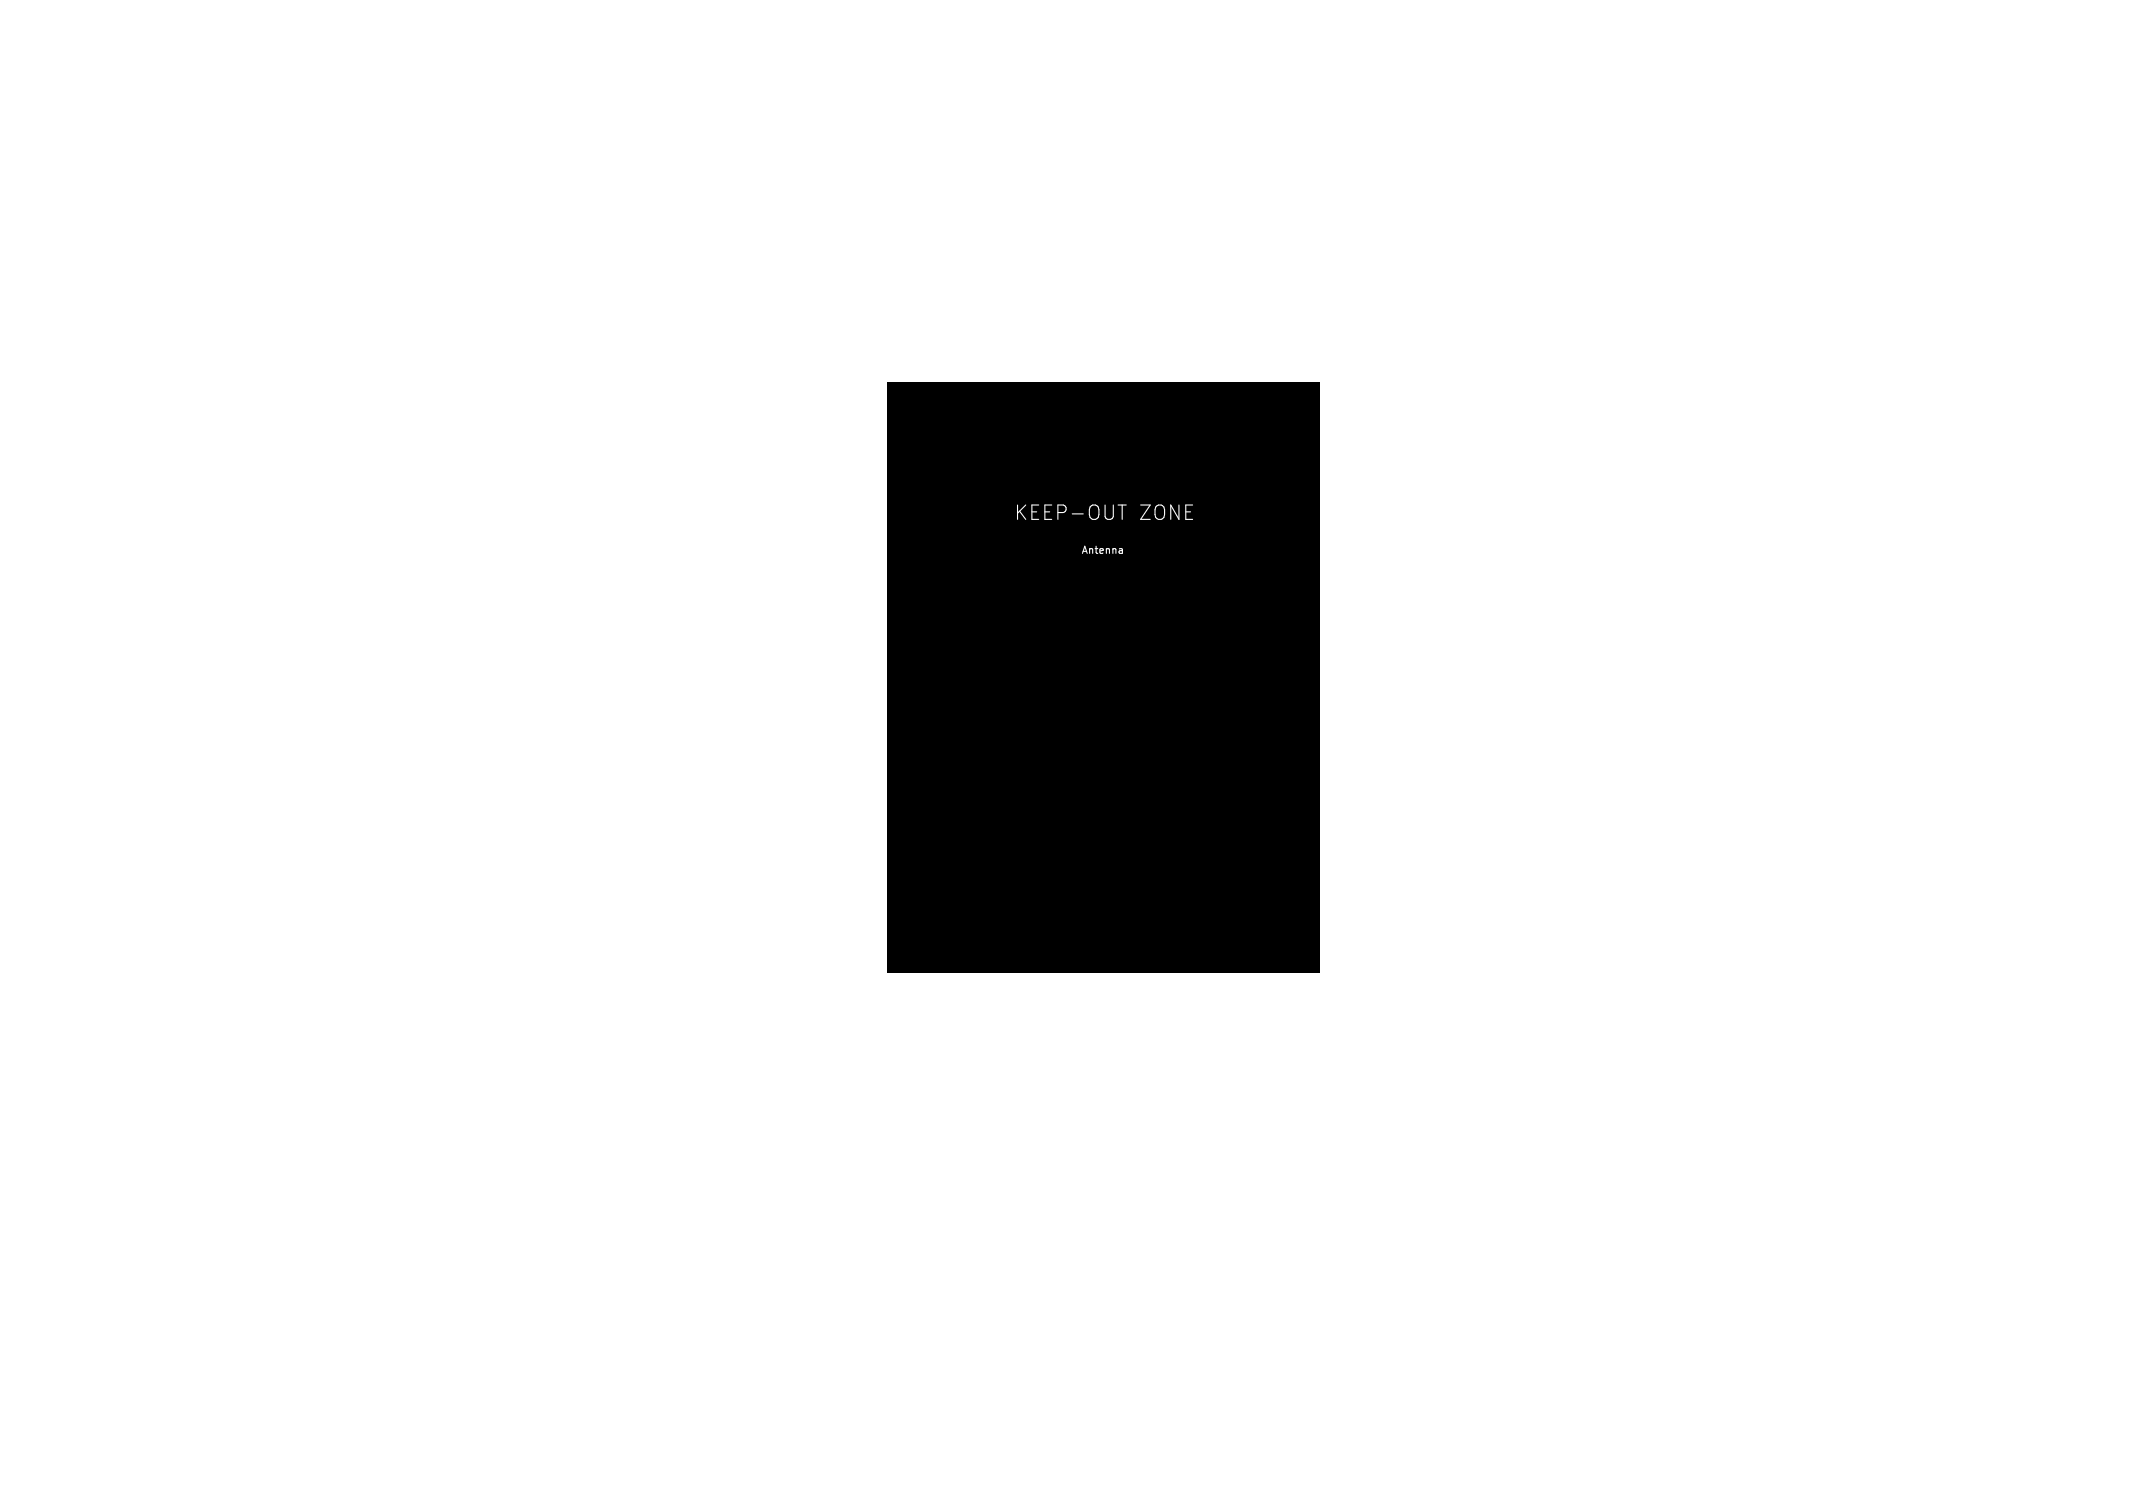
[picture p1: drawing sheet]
<svg xmlns="http://www.w3.org/2000/svg" width="297mm" height="210mm" viewBox="0 0 297 210" stroke-linecap="round" stroke-linejoin="round" font-family="sans-serif">
<defs><g id="words">
<g font-size="2.8" fill="#fff">
<text x="141.2" y="72.6">KEEP-OUT</text>
<text x="158.6" y="72.6">ZONE</text>
</g>
<text font-size="1.4" fill="#fff" x="150.5" y="77.3">Antenna</text>
</g></defs>
<path d="M123.5 53.3h60.3v82.2h-60.3z" fill="#000"/>
<path d="M155.7 70.3h1.1M156 76.4h.1l.2 .1v.6M156.3 77l-.3 .1M156.3 76.6l-.3 .1" fill="none" stroke="#fff" stroke-width=".15"/>
<use href="#words"/>
</svg>
